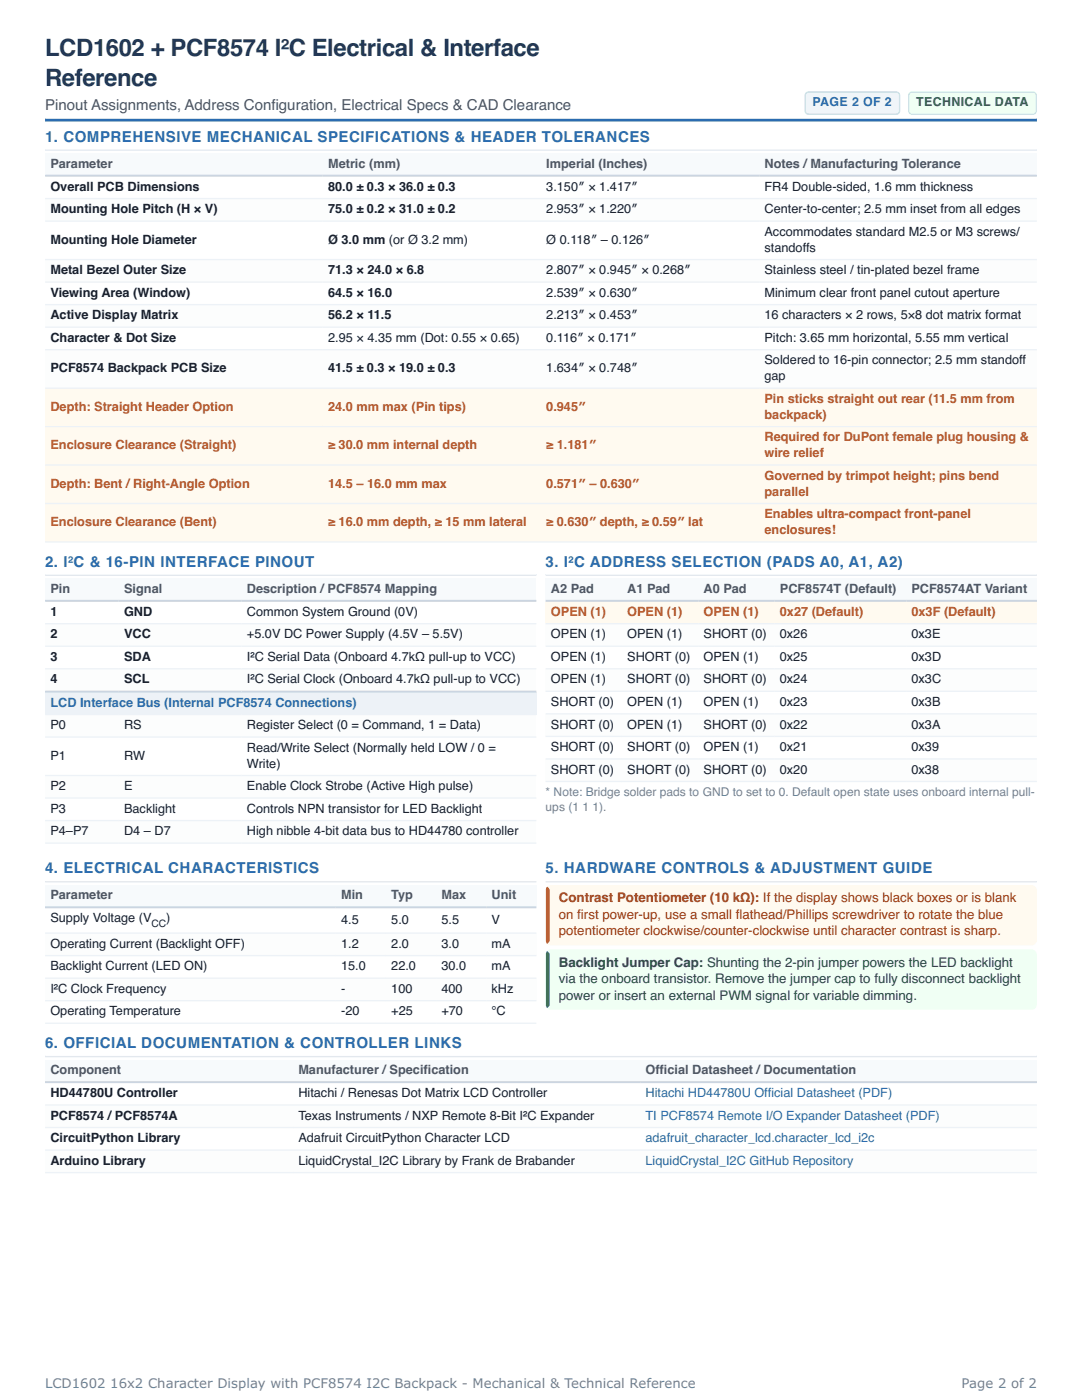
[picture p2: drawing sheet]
<svg xmlns="http://www.w3.org/2000/svg" width="216mm" height="279mm" viewBox="0 0 216 279" stroke-linecap="round" stroke-linejoin="round" font-family="sans-serif">
<defs><g id="words">
<g font-size="4.8" fill="#1a365d">
<text x="9" y="11.3">LCD1602 + PCF8574 I²C Electrical &amp; Interface</text>
<text x="9" y="17.2">Reference</text>
</g>
<g font-size="3" fill="#4a5568">
<text x="9" y="21.9">Pinout Assignments, Address Conf</text>
<text x="54.2" y="21.9">iguration, Electrical Specs &amp; CAD Clearance</text>
</g>
<g font-size="3" fill="#2b6cb0">
<text x="9" y="28.2">1. COMPREHENSIVE MECHANICAL SPECIFICATIONS &amp; HEADER TOLERANCES</text>
<text x="9" y="113.1">2. I²C &amp; 16-PIN INTERFACE PINOUT</text>
<text x="108.9" y="113.1">3. I²C ADDRESS SELECTION (PADS A0, A1, A2)</text>
<text x="9" y="174.3">4. ELECTRICAL CHARACTERISTICS</text>
<text x="108.9" y="174.3">5. HARDWARE CONTROLS &amp; ADJUSTMENT GUIDE</text>
<text x="9" y="209.1">6. OFFICIAL DOCUMENTATION &amp; CONTROLLER LINKS</text>
</g>
<g font-size="2.6" fill="#7b341e">
<text x="111.5" y="180.1">Contrast Potentiometer (10 kΩ): If the display shows black boxes or is blank</text>
<text x="111.5" y="183.4">on f</text>
<text x="115.2" y="183.4">irst power-up, use a small f</text>
<text x="146.8" y="183.4">lathead/Phillips screwdriver to rotate the blue</text>
<text x="111.5" y="186.7">potentiometer clockwise/counter-clockwise until character contrast is sharp.</text>
</g>
<g font-size="2.6" fill="#22543d">
<text x="111.5" y="192.9">Backlight Jumper Cap: Shunting the 2-pin jumper powers the LED backlight</text>
<text x="111.5" y="196.2">via the onboard transistor. Remove the jumper cap to fully disconnect backlight</text>
<text x="111.5" y="199.5">power or insert an external PWM signal for variable dimming.</text>
</g>
<g font-size="2.6" fill="#718096">
<text x="9" y="277">LCD1602 16x2 Character Display with PCF8574 I2C Backpack - Mechanical &amp; Technical Reference</text>
<text x="191.9" y="277">Page 2 of 2</text>
</g>
<g font-size="2.5" fill="#2b6cb0">
<text x="162.1" y="21.2">PAGE 2 OF 2</text>
<text x="10.1" y="141">LCD Interface Bus (Internal PCF8574 Connections)</text>
<text x="128.8" y="219">Hitachi HD44780U Off</text>
<text x="153.2" y="219">icial Datasheet (PDF)</text>
<text x="128.8" y="223.5">TI PCF8574 Remote I/O Expander Datasheet (PDF)</text>
<text x="128.8" y="228">adafruit_character_lcd.character_lcd_i2c</text>
<text x="128.8" y="232.5">LiquidCrystal_I2C GitHub Repository</text>
</g>
<text font-size="2.5" fill="#276749" x="182.8" y="21.2">TECHNICAL DATA</text>
<g font-size="2.5" fill="#4a5568">
<text x="10.1" y="33.4">Parameter</text>
<text x="65.5" y="33.4">Metric (mm)</text>
<text x="109" y="33.4">Imperial (Inches)</text>
<text x="152.5" y="33.4">Notes / Manufacturing Tolerance</text>
<text x="10.1" y="118.3">Pin</text>
<text x="24.8" y="118.3">Signal</text>
<text x="49.3" y="118.3">Description / PCF8574 Mapping</text>
<text x="109.9" y="118.3">A2 Pad</text>
<text x="125.2" y="118.3">A1 Pad</text>
<text x="140.4" y="118.3">A0 Pad</text>
<text x="155.6" y="118.3">PCF8574T (Default)</text>
<text x="181.9" y="118.3">PCF8574AT Variant</text>
<text x="10.1" y="179.4">Parameter</text>
<text x="68.1" y="179.4">Min</text>
<text x="78.1" y="179.4">Typ</text>
<text x="88.1" y="179.4">Max</text>
<text x="98.1" y="179.4">Unit</text>
<text x="10.1" y="214.3">Component</text>
<text x="59.5" y="214.3">Manufacturer / Specif</text>
<text x="84.5" y="214.3">ication</text>
<text x="128.8" y="214.3">Off</text>
<text x="131.6" y="214.3">icial Datasheet / Documentation</text>
</g>
<g font-size="2.5" fill="#1a202c">
<text x="10.1" y="38.1">Overall PCB Dimensions</text>
<text x="65.5" y="38.1">80.0 ± 0.3 × 36.0 ± 0.3</text>
<text x="109" y="38.1">3.150″ × 1.417″</text>
<text x="152.5" y="38.1">FR4 Double-sided, 1.6 mm thickness</text>
<text x="10.1" y="42.6">Mounting Hole Pitch (H × V)</text>
<text x="65.5" y="42.6">75.0 ± 0.2 × 31.0 ± 0.2</text>
<text x="109" y="42.6">2.953″ × 1.220″</text>
<text x="152.5" y="42.6">Center-to-center; 2.5 mm inset from all edges</text>
<text x="152.5" y="47.1">Accommodates standard M2.5 or M3 screws/</text>
<text x="10.1" y="48.7">Mounting Hole Diameter</text>
<text x="65.5" y="48.7">Ø 3.0 mm (or Ø 3.2 mm)</text>
<text x="109" y="48.7">Ø 0.118″ – 0.126″</text>
<text x="152.5" y="50.2">standoffs</text>
<text x="10.1" y="54.7">Metal Bezel Outer Size</text>
<text x="10.1" y="59.2">Viewing Area (Window)</text>
<text x="65.5" y="54.7">71.3 × 24.0 × 6.8</text>
<text x="65.5" y="59.2">64.5 × 16.0</text>
<text x="109" y="54.7">2.807″ × 0.945″ × 0.268″</text>
<text x="109" y="59.2">2.539″ × 0.630″</text>
<text x="152.5" y="54.7">Stainless steel / tin-plated bezel frame</text>
<text x="152.5" y="59.2">Minimum clear front panel cutout aperture</text>
<text x="10.1" y="63.7">Active Display Matrix</text>
<text x="65.5" y="63.7">56.2 × 11.5</text>
<text x="109" y="63.7">2.213″ × 0.453″</text>
<text x="152.5" y="63.7">16 characters × 2 rows, 5×8 dot matrix format</text>
<text x="10.1" y="68.2">Character &amp; Dot Size</text>
<text x="65.5" y="68.2">2.95 × 4.35 mm (Dot: 0.55 × 0.65)</text>
<text x="109" y="68.2">0.116″ × 0.171″</text>
<text x="152.5" y="68.2">Pitch: 3.65 mm horizontal, 5.55 mm vertical</text>
<text x="10.1" y="74.3">PCF8574 Backpack PCB Size</text>
<text x="65.5" y="74.3">41.5 ± 0.3 × 19.0 ± 0.3</text>
<text x="109" y="74.3">1.634″ × 0.748″</text>
<text x="152.5" y="72.7">Soldered to 16-pin connector; 2.5 mm standoff</text>
<text x="152.5" y="75.9">gap</text>
<text x="10.1" y="122.9">1</text>
<text x="24.8" y="122.9">GND</text>
<text x="49.3" y="122.9">Common System Ground (0V)</text>
<text x="10.1" y="127.4">2</text>
<text x="10.1" y="131.9">3</text>
<text x="24.8" y="127.4">VCC</text>
<text x="24.8" y="131.9">SDA</text>
<text x="49.3" y="127.4">+5.0V DC Power Supply (4.5V – 5.5V)</text>
<text x="49.3" y="131.9">I²C Serial Data (Onboard 4.7kΩ pull-up to VCC)</text>
<text x="109.9" y="127.4">OPEN (1)</text>
<text x="109.9" y="131.9">OPEN (1)</text>
<text x="125.2" y="127.4">OPEN (1)</text>
<text x="125.2" y="131.9">SHORT (0)</text>
<text x="140.4" y="127.4">SHORT (0)</text>
<text x="140.4" y="131.9">OPEN (1)</text>
<text x="155.6" y="127.4">0x26</text>
<text x="155.6" y="131.9">0x25</text>
<text x="181.9" y="127.4">0x3E</text>
<text x="181.9" y="131.9">0x3D</text>
<text x="10.1" y="136.4">4</text>
<text x="24.8" y="136.4">SCL</text>
<text x="49.3" y="136.4">I²C Serial Clock (Onboard 4.7kΩ pull-up to VCC)</text>
<text x="109.9" y="136.4">OPEN (1)</text>
<text x="125.2" y="136.4">SHORT (0)</text>
<text x="140.4" y="136.4">SHORT (0)</text>
<text x="155.6" y="136.4">0x24</text>
<text x="181.9" y="136.4">0x3C</text>
<text x="109.9" y="140.9">SHORT (0)</text>
<text x="125.2" y="140.9">OPEN (1)</text>
<text x="140.4" y="140.9">OPEN (1)</text>
<text x="155.6" y="140.9">0x23</text>
<text x="181.9" y="140.9">0x3B</text>
<text x="10.1" y="145.5">P0</text>
<text x="24.8" y="145.5">RS</text>
<text x="49.3" y="145.5">Register Select (0 = Command, 1 = Data)</text>
<text x="109.9" y="145.4">SHORT (0)</text>
<text x="109.9" y="149.9">SHORT (0)</text>
<text x="125.2" y="145.4">OPEN (1)</text>
<text x="125.2" y="149.9">SHORT (0)</text>
<text x="140.4" y="145.4">SHORT (0)</text>
<text x="140.4" y="149.9">OPEN (1)</text>
<text x="155.6" y="145.4">0x22</text>
<text x="155.6" y="149.9">0x21</text>
<text x="181.9" y="145.4">0x3A</text>
<text x="181.9" y="149.9">0x39</text>
<text x="10.1" y="151.6">P1</text>
<text x="24.8" y="151.6">RW</text>
<text x="49.3" y="150">Read/Write Select (Normally held LOW / 0 =</text>
<text x="49.3" y="153.2">Write)</text>
<text x="109.9" y="154.4">SHORT (0)</text>
<text x="125.2" y="154.4">SHORT (0)</text>
<text x="140.4" y="154.4">SHORT (0)</text>
<text x="155.6" y="154.4">0x20</text>
<text x="181.9" y="154.4">0x38</text>
<text x="10.1" y="157.7">P2</text>
<text x="24.8" y="157.7">E</text>
<text x="49.3" y="157.7">Enable Clock Strobe (Active High pulse)</text>
<text x="10.1" y="162.2">P3</text>
<text x="10.1" y="166.7">P4–P7</text>
<text x="24.8" y="162.2">Backlight</text>
<text x="24.8" y="166.7">D4 – D7</text>
<text x="49.3" y="162.2">Controls NPN transistor for LED Backlight</text>
<text x="49.3" y="166.7">High nibble 4-bit data bus to HD44780 controller</text>
<text x="10.1" y="184.1">Supply Voltage (V</text>
<text x="33.2" y="184.1">)</text>
<text x="68.1" y="184.4">4.5</text>
<text x="78.1" y="184.4">5.0</text>
<text x="88.1" y="184.4">5.5</text>
<text x="98.1" y="184.4">V</text>
<text x="10.1" y="189.2">Operating Current (Backlight OFF)</text>
<text x="68.1" y="189.2">1.2</text>
<text x="78.1" y="189.2">2.0</text>
<text x="88.1" y="189.2">3.0</text>
<text x="98.1" y="189.2">mA</text>
<text x="10.1" y="193.7">Backlight Current (LED ON)</text>
<text x="68.1" y="193.7">15.0</text>
<text x="78.1" y="193.7">22.0</text>
<text x="88.1" y="193.7">30.0</text>
<text x="98.1" y="193.7">mA</text>
<text x="10.1" y="198.2">I²C Clock Frequency</text>
<text x="10.1" y="202.6">Operating Temperature</text>
<text x="68.1" y="198.2">-</text>
<text x="68.1" y="202.6">-20</text>
<text x="78.1" y="198.2">100</text>
<text x="78.1" y="202.6">+25</text>
<text x="88.1" y="198.2">400</text>
<text x="88.1" y="202.6">+70</text>
<text x="98.1" y="198.2">kHz</text>
<text x="98.1" y="202.6">°C</text>
<text x="10.1" y="219">HD44780U Controller</text>
<text x="59.5" y="219">Hitachi / Renesas Dot Matrix LCD Controller</text>
<text x="10.1" y="223.5">PCF8574 / PCF8574A</text>
<text x="10.1" y="228">CircuitPython Library</text>
<text x="59.5" y="223.5">Texas Instruments / NXP Remote 8-Bit I²C Expander</text>
<text x="59.5" y="228">Adafruit CircuitPython Character LCD</text>
<text x="10.1" y="232.5">Arduino Library</text>
<text x="59.5" y="232.5">LiquidCrystal_I2C Library by Frank de Brabander</text>
</g>
<g font-size="2.5" fill="#c05621">
<text x="10.1" y="82">Depth: Straight Header Option</text>
<text x="65.5" y="82">24.0 mm max (Pin tips)</text>
<text x="109" y="82">0.945″</text>
<text x="152.5" y="80.4">Pin sticks straight out rear (11.5 mm from</text>
<text x="152.5" y="83.6">backpack)</text>
<text x="10.1" y="89.7">Enclosure Clearance (Straight)</text>
<text x="65.5" y="89.7">≥ 30.0 mm internal depth</text>
<text x="109" y="89.7">≥ 1.181″</text>
<text x="152.5" y="88.1">Required for DuPont female plug housing &amp;</text>
<text x="152.5" y="91.2">wire relief</text>
<text x="152.5" y="95.7">Governed by trimpot height; pins bend</text>
<text x="10.1" y="97.3">Depth: Bent / Right-Angle Option</text>
<text x="65.5" y="97.3">14.5 – 16.0 mm max</text>
<text x="109" y="97.3">0.571″ – 0.630″</text>
<text x="152.5" y="98.9">parallel</text>
<text x="10.1" y="105">Enclosure Clearance (Bent)</text>
<text x="65.5" y="105">≥ 16.0 mm depth, ≥ 15 mm lateral</text>
<text x="109" y="105">≥ 0.630″ depth, ≥ 0.59″ lat</text>
<text x="152.5" y="103.4">Enables ultra-compact front-panel</text>
<text x="152.5" y="106.6">enclosures!</text>
<text x="109.9" y="122.9">OPEN (1)</text>
<text x="125.2" y="122.9">OPEN (1)</text>
<text x="140.4" y="122.9">OPEN (1)</text>
<text x="155.6" y="122.9">0x27 (Default)</text>
<text x="181.9" y="122.9">0x3F (Default)</text>
</g>
<g font-size="2.4" fill="#718096">
<text x="108.9" y="158.8">* Note: Bridge solder pads to GND to set to 0. Default open state uses onboard internal pull-</text>
<text x="108.9" y="161.8">ups (1 1 1).</text>
</g>
<text font-size="2" fill="#1a202c" x="30.3" y="185.1">CC</text>
</g></defs>
<path d="M9 23.7h197.9zM9 23.7h197.9v.5h-197.9z" fill-rule="evenodd" fill="#2b6cb0"/>
<path d="M9 29.8h197.9zM9 29.8h197.9v.3h-197.9z" fill-rule="evenodd" fill="#e2e8f0"/>
<g fill="#f7fafc">
<path d="M9 30.6h55.4v4.5h-55.4z"/>
<path d="M64.4 30.6h43.5v4.5h-43.5z"/>
<path d="M107.9 30.6h43.6v4.5h-43.6z"/>
<path d="M151.5 30.6h55.4v4.5h-55.4z"/>
</g>
<g fill="#fcfdfd">
<path d="M9 39.6h55.4v4.5h-55.4z"/>
<path d="M64.4 39.6h43.5v4.5h-43.5z"/>
<path d="M107.9 39.6h43.6v4.5h-43.6z"/>
<path d="M151.5 39.6h55.4v4.5h-55.4z"/>
<path d="M9 51.8h55.4v4.5h-55.4z"/>
<path d="M64.4 51.8h43.5v4.5h-43.5z"/>
<path d="M107.9 51.8h43.6v4.5h-43.6z"/>
<path d="M151.5 51.8h55.4v4.5h-55.4z"/>
<path d="M9 60.8h55.4v4.5h-55.4z"/>
<path d="M64.4 60.8h43.5v4.5h-43.5z"/>
<path d="M107.9 60.8h43.6v4.5h-43.6z"/>
<path d="M151.5 60.8h55.4v4.5h-55.4z"/>
<path d="M9 69.8h55.4v7.7h-55.4z"/>
<path d="M64.4 69.8h43.5v7.7h-43.5z"/>
<path d="M107.9 69.8h43.6v7.7h-43.6z"/>
<path d="M151.5 69.8h55.4v7.7h-55.4z"/>
</g>
<g fill="#fffaf0">
<path d="M9 77.5h55.4v7.6h-55.4z"/>
<path d="M64.4 77.5h43.5v7.6h-43.5z"/>
<path d="M107.9 77.5h43.6v7.6h-43.6z"/>
<path d="M151.5 77.5h55.4v7.6h-55.4z"/>
<path d="M9 85.1h55.4v7.7h-55.4z"/>
<path d="M64.4 85.1h43.5v7.7h-43.5z"/>
<path d="M107.9 85.1h43.6v7.7h-43.6z"/>
<path d="M151.5 85.1h55.4v7.7h-55.4z"/>
<path d="M9 92.8h55.4v7.7h-55.4z"/>
<path d="M64.4 92.8h43.5v7.7h-43.5z"/>
<path d="M107.9 92.8h43.6v7.7h-43.6z"/>
<path d="M151.5 92.8h55.4v7.7h-55.4z"/>
<path d="M9 100.5h55.4v7.7h-55.4z"/>
<path d="M64.4 100.5h43.5v7.7h-43.5z"/>
<path d="M107.9 100.5h43.6v7.7h-43.6z"/>
<path d="M151.5 100.5h55.4v7.7h-55.4z"/>
</g>
<path d="M9 39.6h197.9M9 44.1h197.9M9 51.8h197.9M9 56.3h197.9M9 60.8h197.9M9 65.3h197.9M9 69.8h197.9M9 77.5h197.9M9 85.1h197.9M9 92.8h197.9M9 100.5h197.9M9 108.2h197.9" fill="none" stroke="#edf2f7" stroke-width=".26"/>
<path d="M9 35.1h197.9" fill="none" stroke="#cbd5e0" stroke-width=".4"/>
<path d="M9 114.6l98 .1zM9 114.6h98v.4h-98z" fill-rule="evenodd" fill="#e2e8f0"/>
<g fill="#f7fafc">
<path d="M9 115.5h14.7v4.4h-14.7z"/>
<path d="M23.7 115.5h24.5v4.4h-24.5z"/>
<path d="M48.2 115.5h58.8v4.4h-58.8z"/>
</g>
<g fill="#fcfdfd">
<path d="M9 124.5h14.7v4.5h-14.7z"/>
<path d="M23.7 124.5h24.5v4.5h-24.5z"/>
<path d="M48.2 124.5h58.8v4.5h-58.8z"/>
<path d="M9 133.5h14.7v4.5h-14.7z"/>
<path d="M23.7 133.5h24.5v4.5h-24.5z"/>
<path d="M48.2 133.5h58.8v4.5h-58.8z"/>
</g>
<path d="M9 138h98v4.6h-98z" fill="#edf2f7"/>
<g fill="#fcfdfd">
<path d="M9 142.6h14.7v4.5h-14.7z"/>
<path d="M23.7 142.6h24.5v4.5h-24.5z"/>
<path d="M48.2 142.6h58.8v4.5h-58.8z"/>
<path d="M9 154.8h14.7v4.5h-14.7z"/>
<path d="M23.7 154.8h24.5v4.5h-24.5z"/>
<path d="M48.2 154.8h58.8v4.5h-58.8z"/>
<path d="M9 163.8h14.7v4.5h-14.7z"/>
<path d="M23.7 163.8h24.5v4.5h-24.5z"/>
<path d="M48.2 163.8h58.8v4.5h-58.8z"/>
</g>
<path d="M9 124.5h98M9 129h98M9 133.5h98M9 142.6h98M9 147.1h98M9 154.8h98M9 159.3h98M9 163.8h98M9 168.3h98" fill="none" stroke="#edf2f7" stroke-width=".26"/>
<path d="M9 119.9h98M9 138h98" fill="none" stroke="#cbd5e0" stroke-width=".4"/>
<path d="M108.9 114.6l98 .1zM108.9 114.6h98v.4h-98z" fill-rule="evenodd" fill="#e2e8f0"/>
<g fill="#f7fafc">
<path d="M108.9 115.5h15.2v4.4h-15.2z"/>
<path d="M124.1 115.5h15.2v4.4h-15.2z"/>
<path d="M139.3 115.5h15.3v4.4h-15.3z"/>
<path d="M154.6 115.5h26.2v4.4h-26.2z"/>
<path d="M180.8 115.5h26.1v4.4h-26.1z"/>
</g>
<g fill="#fffaf0">
<path d="M108.9 119.9h15.2v4.6h-15.2z"/>
<path d="M124.1 119.9h15.2v4.6h-15.2z"/>
<path d="M139.3 119.9h15.3v4.6h-15.3z"/>
<path d="M154.6 119.9h26.2v4.6h-26.2z"/>
<path d="M180.8 119.9h26.1v4.6h-26.1z"/>
</g>
<g fill="#fcfdfd">
<path d="M108.9 124.5h15.2v4.5h-15.2z"/>
<path d="M124.1 124.5h15.2v4.5h-15.2z"/>
<path d="M139.3 124.5h15.3v4.5h-15.3z"/>
<path d="M154.6 124.5h26.2v4.5h-26.2z"/>
<path d="M180.8 124.5h26.1v4.5h-26.1z"/>
<path d="M108.9 133.5h15.2v4.5h-15.2z"/>
<path d="M124.1 133.5h15.2v4.5h-15.2z"/>
<path d="M139.3 133.5h15.3v4.5h-15.3z"/>
<path d="M154.6 133.5h26.2v4.5h-26.2z"/>
<path d="M180.8 133.5h26.1v4.5h-26.1z"/>
<path d="M108.9 142.5h15.2v4.5h-15.2z"/>
<path d="M124.1 142.5h15.2v4.5h-15.2z"/>
<path d="M139.3 142.5h15.3v4.5h-15.3z"/>
<path d="M154.6 142.5h26.2v4.5h-26.2z"/>
<path d="M180.8 142.5h26.1v4.5h-26.1z"/>
<path d="M108.9 151.5h15.2v4.5h-15.2z"/>
<path d="M124.1 151.5h15.2v4.5h-15.2z"/>
<path d="M139.3 151.5h15.3v4.5h-15.3z"/>
<path d="M154.6 151.5h26.2v4.5h-26.2z"/>
<path d="M180.8 151.5h26.1v4.5h-26.1z"/>
</g>
<path d="M108.9 124.5h98M108.9 129h98M108.9 133.5h98M108.9 138h98M108.9 142.5h98M108.9 147h98M108.9 151.5h98M108.9 156h98" fill="none" stroke="#edf2f7" stroke-width=".26"/>
<path d="M108.9 119.9h98" fill="none" stroke="#cbd5e0" stroke-width=".4"/>
<path d="M9 175.8h98zM9 175.8h98v.3h-98z" fill-rule="evenodd" fill="#e2e8f0"/>
<g fill="#f7fafc">
<path d="M9 176.6h58v4.5h-58z"/>
<path d="M67 176.6h10v4.5h-10z"/>
<path d="M77 176.6h10v4.5h-10z"/>
<path d="M87 176.6h10v4.5h-10z"/>
<path d="M97 176.6h10v4.5h-10z"/>
</g>
<g fill="#fcfdfd">
<path d="M9 186.2h58v4.5h-58z"/>
<path d="M67 186.2h10v4.5h-10z"/>
<path d="M77 186.2h10v4.5h-10z"/>
<path d="M87 186.2h10v4.5h-10z"/>
<path d="M97 186.2h10v4.5h-10z"/>
<path d="M9 195.2h58v4.5h-58z"/>
<path d="M67 195.2h10v4.5h-10z"/>
<path d="M77 195.2h10v4.5h-10z"/>
<path d="M87 195.2h10v4.5h-10z"/>
<path d="M97 195.2h10v4.5h-10z"/>
</g>
<path d="M9 186.2h98M9 190.7h98M9 195.2h98M9 199.7h98M9 204.2h98" fill="none" stroke="#edf2f7" stroke-width=".26"/>
<path d="M9 181.1h98" fill="none" stroke="#cbd5e0" stroke-width=".4"/>
<path d="M108.9 175.8h98zM108.9 175.8h98v.3h-98z" fill-rule="evenodd" fill="#e2e8f0"/>
<path d="M108.9 176.6h98v12.1h-98z" fill="#fffaf0"/>
<path d="M109.8 176.7l.2-.1v12.1l-.3-.3v-.8v-9.9zM109.1 177.1l.5-.4 .4-.1-.1 12.1a1.06 1.06 0 0 1-1-1.1v-9.9z" fill-rule="evenodd" fill="#dd6b20"/>
<path d="M108.9 189.5h98v12h-98z" fill="#f0fff4"/>
<path d="M109.8 189.6l.2-.1v12l-.3-.3v-.7v-10zM109.1 189.9l.5-.4h.4l-.1 12a1.06 1.06 0 0 1-1-1v-10z" fill-rule="evenodd" fill="#38a169"/>
<path d="M9 210.7h197.9zM9 210.7h197.9v.3h-197.9z" fill-rule="evenodd" fill="#e2e8f0"/>
<g fill="#f7fafc">
<path d="M9 211.5h49.5v4.5h-49.5z"/>
<path d="M58.5 211.5h69.2v4.5h-69.2z"/>
<path d="M127.7 211.5h79.2v4.5h-79.2z"/>
</g>
<g fill="#fcfdfd">
<path d="M9 220.5h49.5v4.5h-49.5z"/>
<path d="M58.5 220.5h69.2v4.5h-69.2z"/>
<path d="M127.7 220.5h79.2v4.5h-79.2z"/>
<path d="M9 229.5h49.5v4.5h-49.5z"/>
<path d="M58.5 229.5h69.2v4.5h-69.2z"/>
<path d="M127.7 229.5h79.2v4.5h-79.2z"/>
</g>
<path d="M9 220.5h197.9M9 225h197.9M9 229.5h197.9M9 234h197.9" fill="none" stroke="#edf2f7" stroke-width=".26"/>
<path d="M9 216h197.9" fill="none" stroke="#cbd5e0" stroke-width=".4"/>
<path d="M160.5 18.2h19.1v4.7h-19.1z" fill="#ebf8ff"/>
<path d="M161.1 18.6l17.7-.1 .5 .3 .1 .2v3.1l-.1 .3-.5 .3h-17.5l-.2-.1-.3-.5v-3.1zM160.8 18.5l.5-.3h17.5a.8 .8 0 0 1 .8 .8v3.1a.8 .8 0 0 1-.8 .8h-17.5a.8 .8 0 0 1-.8-.8v-3.1z" fill-rule="evenodd" fill="#bee3f8"/>
<path d="M181.2 18.2h25.7v4.7h-25.7z" fill="#f0fff4"/>
<path d="M181.7 18.6l24.4-.1 .5 .3v.2v3.1v.3l-.5 .3h-24.1l-.3-.1-.2-.5v-3.1zM181.4 18.5l.6-.3h24.1a.8 .8 0 0 1 .8 .8v3.1a.8 .8 0 0 1-.8 .8h-24.1a.8 .8 0 0 1-.8-.8v-3.1z" fill-rule="evenodd" fill="#c6f6d5"/>
<use href="#words"/>
</svg>
